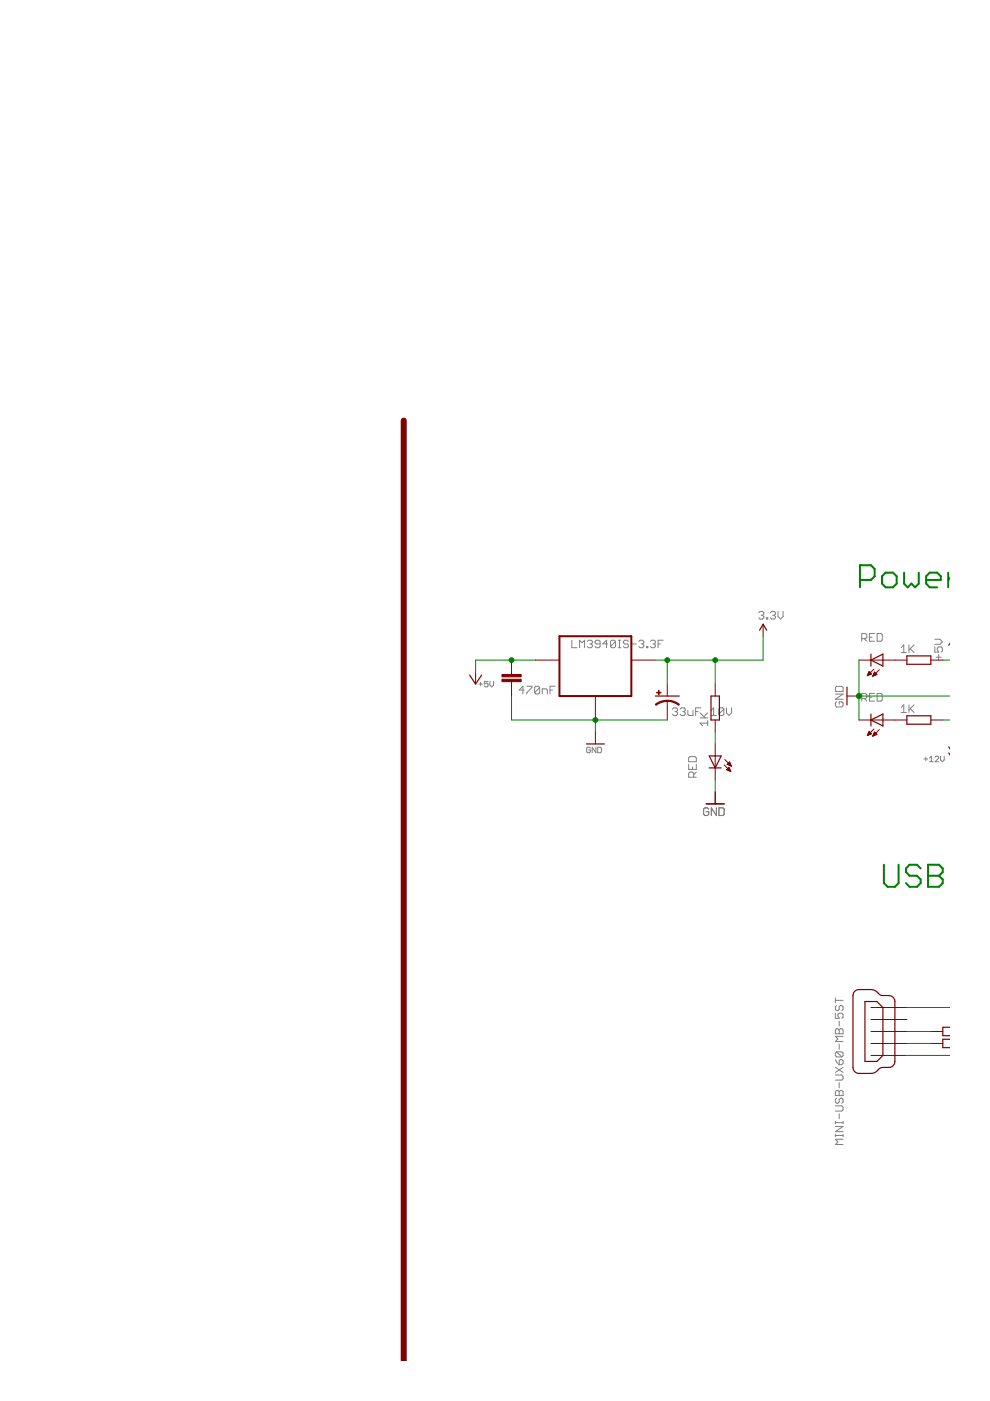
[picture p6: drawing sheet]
<svg xmlns="http://www.w3.org/2000/svg" width="210mm" height="297mm" viewBox="0 0 210 297" stroke-linecap="round" stroke-linejoin="round" font-family="sans-serif">
<g fill="none" stroke="#808080" stroke-width=".21">
<path d="M121.2 135.7v1.6h1.1M122.9 137.3v-1.6l.5 .6 .6-.6v1.6M124.5 136l.3-.3h.5l.3 .3v.3l-.3 .2M125.1 136.5h.2M125.3 136.5l.3 .3v.3l-.3 .2h-.5l-.3-.2M127.2 136.5h-.8l-.2-.2v-.3l.2-.3h.6l.2 .3v1.1l-.2 .2h-.6l-.2-.2M128.9 136.5h-1.1l.8-.8v1.6M130.5 136v1.1l-.3 .2h-.5l-.3-.2M130.5 136l-.3-.3h-.5l-.3 .3v1.1M130.5 136l-1.1 1.1M131.1 137.3h.5M131.1 135.7h.5"/>
<path d="M131.3 135.7v1.6M133.2 136l-.2-.3h-.6l-.2 .3v.3l.2 .2h.6l.2 .3v.3l-.2 .2h-.6l-.2-.2M133.8 136.5h1.1M135.4 136l.3-.3h.5l.3 .3v.3l-.3 .2M136 136.5h.2M136.2 136.5l.3 .3v.3l-.3 .2h-.5l-.3-.2M137.1 137.1h.3v.2h-.3zM137.9 136l.3-.3h.5l.3 .3v.3l-.3 .2M138.4 136.5h.3M138.7 136.5l.3 .3v.3l-.3 .2h-.5l-.3-.2M139.5 136.5h.6M140.6 135.7h-1.1v1.6"/>
<path d="M160.9 129.9l.2-.3h.6l.2 .3v.3l-.2 .3M161.4 130.5h.3M161.7 130.5l.2 .2v.3l-.2 .3h-.6l-.2-.3M162.5 131h.3v.3h-.3zM163.3 129.9l.3-.3h.5l.3 .3v.3l-.3 .3M163.9 130.5h.2M164.1 130.5l.3 .2v.3l-.3 .3h-.5l-.3-.3M165 129.6v1.1l.5 .6 .5-.6v-1.1M182.7 135.4h.8l.3-.3v-.5l-.3-.3h-.8v1.7M183.2 135.4l.6 .6M184.3 135.1h.6M185.4 134.3h-1.1v1.7h1.1"/>
<path d="M186 134.3h.8l.3 .3v1.1l-.3 .3h-.8zM191.1 137.3l.5-.6v1.7M191.1 138.4h1.1M192.7 136.7v1.7M193 137.5l.8 .9M193.8 136.7l-1.1 1.1M198.2 137.2v1.1h.8l-.3-.6v-.3l.3-.2h.6l.2 .2v.6l-.2 .3M198.2 135.5h1.1l.5 .6-.5 .5h-1.1M198.5 139.3h1.1M199 138.8v1.1M101.5 145h.8M101.9 144.7v.7"/>
<path d="M103.5 144.5h-.8v.5l.4-.2 .4 .2v.4l-.2 .2h-.4l-.2-.2M103.9 144.5v.7l.4 .4 .3-.4v-.7M111.1 146.3h-1l.8-.8v1.6M111.7 145.5h1.1v.3l-1.1 1.1v.2M114.4 145.8l-.2-.3h-.6l-.3 .3v1.1M114.4 145.8v1.1l-.2 .2h-.6l-.3-.2M114.4 145.8l-1.1 1.1M115 147.1v-1.1h.8l.3 .3v.8M116.6 146.3h.6M117.7 145.5h-1.1v1.6M125.2 158.6l-.2-.2h-.4l-.2 .2v.8l.2 .2h.4l.2-.2v-.4h-.4M126.3 158.4v1.2l-.7-1.2v1.2"/>
<path d="M126.7 158.4h.6l.2 .2v.8l-.2 .2h-.6zM142.6 150.3l.3-.2h.5l.3 .2v.3l-.3 .3M143.1 150.9h.3M143.4 150.9l.3 .3v.2l-.3 .3h-.5l-.3-.3M144.2 150.3l.3-.2h.5l.3 .2v.3l-.3 .3M144.8 150.9h.2M145 150.9l.3 .3v.2l-.3 .3h-.5l-.3-.3M145.8 150.6v.8l.3 .3h.8v-1.1M147.5 150.9h.5M148.4 152.2h1.7M148.4 151.1l1.1 1.1M148.6 150.1h-1.1v1.6"/>
<path d="M150.1 153.3h-1.7l.5 .6M150.1 152.8v1.1M150.1 151.1l-.9 .9M150.8 151.7h1M150.8 150.6l.5-.5v1.6M153.5 150.3l-.3-.2h-.5l-.3 .2v1.1M153.5 150.3v1.1l-.3 .3h-.5l-.3-.3M153.5 150.3l-1.1 1.1M154 150.1v1.1l.6 .5 .5-.5v-1.1M177.1 147.2h1.7l-1.7 1.1h1.7M177.4 148.8l-.3 .3v.5l.3 .3h1.1l.3-.3v-.5l-.3-.3h-.6v.5M177.4 145.5h1.1l.3 .3v.8h-1.7v-.8z"/>
<path d="M182.7 148.1h.8l.3-.3v-.5l-.3-.3h-.8v1.7M183.2 148.1l.6 .6M184.3 147.8h.6M185.4 147h-1.1v1.7h1.1M186 147h.8l.3 .3v1.1l-.3 .3h-.8zM191.1 150l.5-.6v1.7M191.1 151.1h1.1M192.7 149.4v1.7M193 150.2l.8 .9M193.8 149.4l-1.1 1.1M146 162.1v1h1.6v-1M146.3 160.4h1.1l.2 .3v.8h-1.6v-.8z"/>
<path d="M146.8 162.6v.5M147.1 164.8v-.8l-.3-.3h-.5l-.3 .3v.8h1.6M147.6 163.7l-.5 .5M150.3 171.6l-.3-.3h-.5l-.3 .3v1l.3 .3h.5l.3-.3v-.5h-.6M151.9 171.3v1.6l-1.1-1.6v1.6M152.4 171.3h.9l.2 .3v1l-.2 .3h-.9zM195.9 160.9h.8M196.3 160.5v.8M197.1 161.5h.8M197.1 160.7l.4-.4v1.2M198.2 160.5l.2-.2h.4l.2 .2v.2l-.8 .8h.8M199.4 160.3v.8l.4 .4 .4-.4v-.8"/>
<path d="M177.1 211.6v1M177.1 214.8v1.1h.8l-.2-.5v-.3l.2-.3h.6l.3 .3v.5l-.3 .3M177.1 212.1h1.7M177.4 213.2l-.3 .3v.5l.3 .3h.3l.2-.3v-.5l.3-.3h.3l.3 .3v.5l-.3 .3M177.4 218.1h.3l.2 .3 .3-.3h.3l.3 .3v.8h-1.7v-.8zM177.9 216.5v1.1M177.9 218.4v.8M178.8 219.7h-1.7l.6 .6-.6 .5h1.7M177.1 231.5l.3-.3h.3l.2 .3 .3-.3h.3l.3 .3v.8h-1.7zM177.1 237.7v.6M177.1 227.9h1.4l.3 .3v.5l-.3 .3h-1.4M177.1 234.5h1.4l.3 .2v.6l-.3 .3h-1.4"/>
<path d="M177.1 238.8h1.7l-1.7 1.1h1.7M177.1 238h1.7M177.1 226.3l1.7 1.1M177.1 224.6l.3 .6 .5 .5M177.4 223l-.3 .3v.5l.3 .3h1.1M177.4 232.8l-.3 .3v.5l.3 .3h.3l.2-.3v-.5l.3-.3h.3l.3 .3v.5l-.3 .3M177.4 223h1.1l.3 .3v.5l-.3 .3M177.4 223l1.1 1.1M177.9 224.9l.3-.3h.3l.3 .3v.6l-.3 .2h-.6zM177.9 221.4v1.1M177.9 229.6v1.1M177.9 231.5v.8"/>
<path d="M177.9 236.1v1.1M178.8 237.7v.6M178.8 226.3l-1.7 1.1M177.1 240.5v.5M177.1 240.7h1.7M178.8 240.5v.5M178.8 241.6h-1.7l.6 .5-.6 .6h1.7"/>
</g>
<path d="M85.6 89.2v199.4" fill="none" stroke="#800000" stroke-width="1.3"/>
<g fill="none" stroke="#800000" stroke-width=".25">
<path d="M161 133.6l.8-1.2 .8 1.2M184.7 140l2.5-1.3v2.5zM184.7 138.7v2.5M192.3 139.1h5.1v1.7h-5.1zM201.5 136.4l-.3 .4M99.6 143.1l1.2 1.9 1.3-1.9M124.3 157.7h3.8M138.9 147.6h5.1M150.7 147.6h1.8v5.1h-1.8zM179.6 145.7v3.8M184.7 151.4v2.5M184.7 152.7l2.5-1.3v2.5z"/>
<path d="M192.3 151.8h5.1v1.7h-5.1zM201.2 158.4l.3 .4M201.2 159.6l.3 .5M149.7 170.4h3.8M150.4 160.3h2.5l-1.3 2.5zM150.4 162.8h2.5M181.1 210.3l.5-.4 .5-.1h2.6l1 .3 .7 .7a2.26 2.26 0 0 0 2.1 .3l.8 .2 .3 .5 .1 .5v12.7l-.1 .6-.3 .4a2.38 2.38 0 0 1-2.1 .3l-.6 .1-.9 .9-.7 .3h-3.2l-.5-.3-.3-.4-.2-.6v-15.2zM183.4 212.3h2.5l1.3 1.3v10.2l-1.3 1.2h-2.5zM201.5 217.8h-1.6v1.8h1.6M201.5 220.3h-1.6v1.8h1.6"/>
</g>
<g fill="none" stroke="#800000" stroke-width=".21">
<path d="M108.5 140v3M113.5 140h5.1M133.9 140h5M161.8 132.4v2.5M182.1 140h10.2M197.4 140h2.5M100.8 142.5v2.5M108.5 144.5v3.1M126.2 147.6v5.1M126.2 155.2v2.5M141.5 145v2.6M141.5 148.6v4.1"/>
<path d="M151.6 145v2.6M151.6 152.7v2.5M151.6 157.7v7.7M179.6 147.6h2.5M182.1 152.7h10.2M183.9 143.2h.1M183.9 155.9h.1M184 143.1h.2M184 155.8h.3M184 143h.5M184 155.7h.6M184.1 142.9h.7"/>
<path d="M184.1 155.6h.6M184.1 142.8h.6M184.1 155.4h.5M184.2 142.6h.3M184.2 155.3h.3M184.2 142.5h.2M184.2 155.2h.2M184.3 142.4l.5 .5M184.3 142.4l-.4 .9M184.3 142.4h.1M184.3 155.1l.5 .5-.9 .4zM184.8 142.9l-.9 .4"/>
<path d="M185.1 143.4h.1M185.1 156h.1M185.1 143.2h.3M185.1 155.9h.4M185.2 143.1h.5M185.2 155.8h.6M185.2 143h.7M185.2 155.7h.7M185.3 142.9h.5M185.3 155.6h.5M185.3 141.9l-1.4 1.4M185.3 154.6l-1.4 1.4"/>
<path d="M185.3 142.8h.4M185.3 155.4h.4M185.4 142.6h.1M185.4 155.3h.1M185.4 142.5h.1M185.4 155.2l.5 .5-.9 .4zM185.9 143l-.9 .4M185.9 143l-.5-.5-.4 .9M186.4 142l-1.4 1.4M186.4 154.7l-1.4 1.4M197.4 152.7h2.5M151.6 167.9v2.5"/>
<path d="M153.5 162.2l1.4 1.4M153.7 161l1.4 1.4M154.1 163.2l.5-.5 .3 .9zM154.1 163.2h.6M154.2 162.1l.9 .3M154.2 162.1h.7M154.2 163.3h.6M154.2 163h.5M154.3 161.9h.6M154.3 162.9h.3M154.4 161.8h.4M154.5 162.2h.5"/>
<path d="M154.5 162.8h.1M154.5 163.4h.4M154.5 161.7h.2M154.7 161.6h.1M154.7 161.5l.4 .9M154.7 161.5l-.5 .6M154.7 162.3h.3M154.8 163.5h.1M155 162.4h.1M184.7 218.7h7.6M184.7 216.2h7.6M184.7 213.6h7.6"/>
<path d="M197.4 218.7h2.5M184.7 223.8h7.6M184.7 221.2h7.6M197.4 221.2h2.5"/>
</g>
<g fill="#800000" stroke="#800000" stroke-width=".21">
<path d="M106.4 144h4.1v.5h-4.1z"/>
<path d="M106.4 143h4.1v.5h-4.1z"/>
<path d="M139.2 146.8h.9v.1h-.9z"/>
<path d="M139.6 146.4h.1v.9h-.1z"/>
</g>
<g fill="#800000" stroke="#800000" stroke-width=".21">
<path d="M141.5 148.5l1.3 .2 1.2 .6-.1 .2-1.4-.7-1-.1z" fill-rule="evenodd"/>
<path d="M138.9 149.3l1.2-.6 1.4-.2v.2l-1 .2-1.4 .6z" fill-rule="evenodd"/>
</g>
<path d="M118.6 134.9h15.3v12.7h-15.3z" fill="none" stroke="#800000" stroke-width=".42"/>
<path d="M182.3 123h2.4l.7-.8v-1.6l-.7-.8h-2.4v4.7M187 122.2l.8-.8h1.5l.8 .8v1.5l-.8 .8h-1.5l-.8-.8zM191.7 121.4v2.3l.7 .8 .8-.8 .8 .8 .8-.8v-2.3M196.4 123h3.1v-.8l-.8-.8h-1.6l-.7 .8v1.5l.7 .8h1.6M201 121.4v3.1M201.5 122.5l-.5 .5M187.4 183.3v3.9l.8 .8h1.5l.8-.8v-3.9M195.2 184.1l-.8-.8h-1.6l-.7 .8v.8l.7 .8h1.6l.8 .8v.7l-.8 .8h-1.6l-.7-.8M196.8 183.3h2.3l.8 .8v.8l-.8 .8 .8 .8v.7l-.8 .8h-2.3zM196.8 185.7h2.3" fill="none" stroke="#008000" stroke-width=".42"/>
<g fill="none" stroke="#008000" stroke-width=".21">
<path d="M113.5 140h-12.7v2.5M141.5 140v5M151.6 140v5M161.8 134.9v5.1h-22.9M182.1 140v12.7M199.9 140h1.6M108.5 147.6v5.1h33M126.2 152.7v2.5M151.6 155.2v2.5M182.1 147.6h19.4M199.9 152.7h1.6M151.6 165.4v2.5"/>
<path d="M192.3 213.6h9.2M192.3 218.7h5.1M192.3 223.8h9.2M192.3 221.2h5.1"/>
</g>
<g fill="#008000" stroke="#008000" stroke-width=".21">
<circle cx="108.5" cy="140" r=".51"/>
<circle cx="126.2" cy="152.7" r=".51"/>
<circle cx="182.1" cy="147.6" r=".51"/>
<circle cx="141.5" cy="140" r=".51"/>
<circle cx="151.6" cy="140" r=".51"/>
</g>
</svg>
